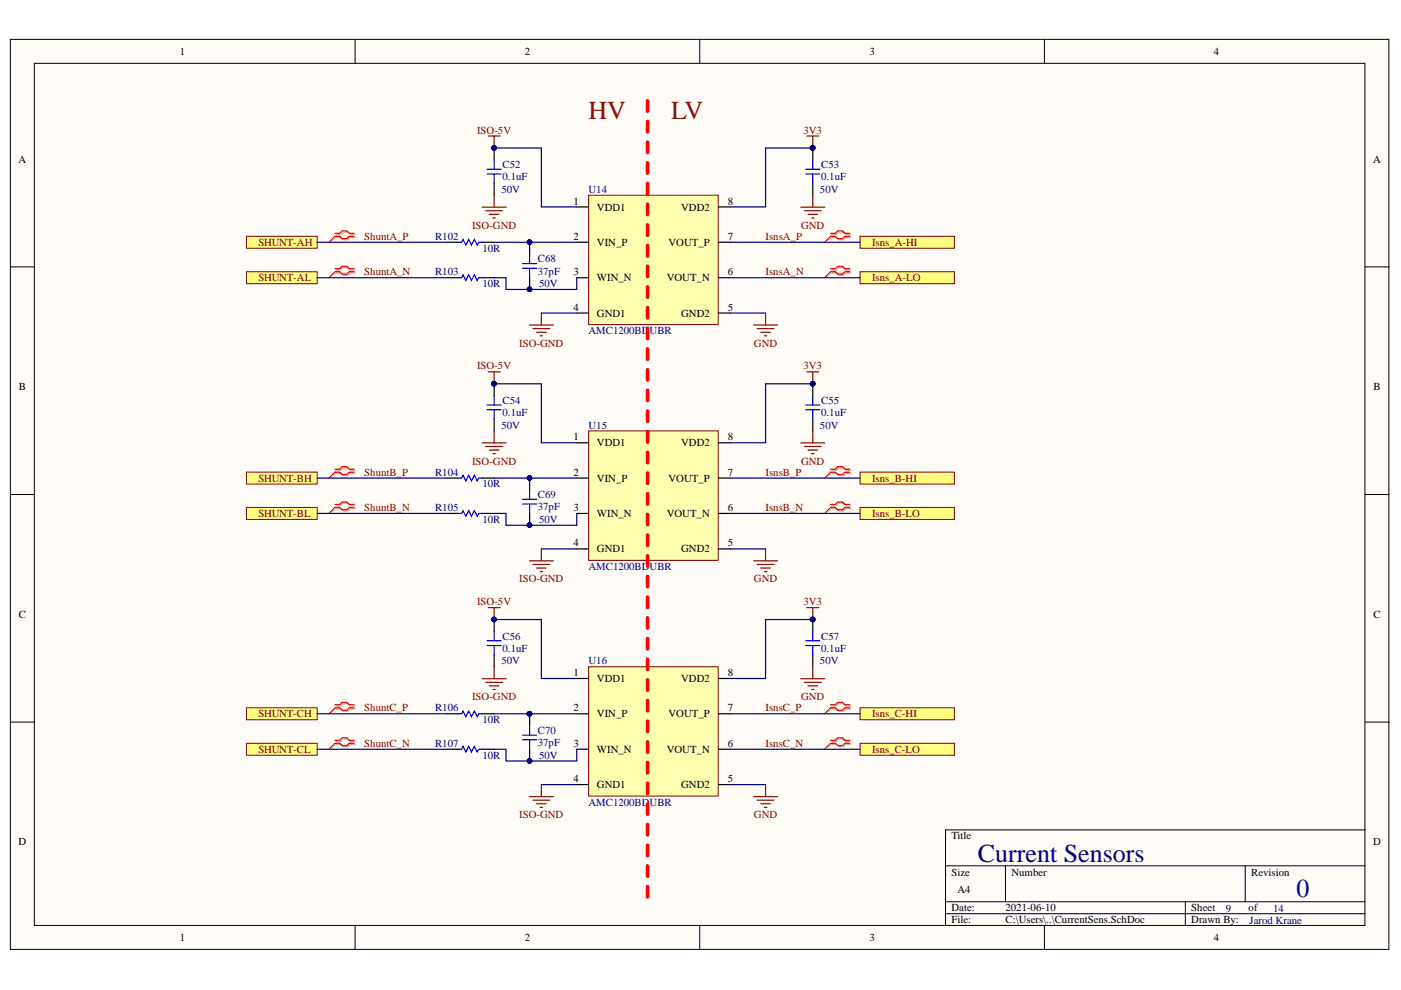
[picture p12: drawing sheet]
<svg xmlns="http://www.w3.org/2000/svg" width="297mm" height="210mm" viewBox="0 0 297 210" stroke-linecap="round" stroke-linejoin="round" font-family="sans-serif">
<defs><g id="words">
<g font-size="5.5" fill="#980000">
<text x="124.8" y="25.2">HV</text>
<text x="142.3" y="25.2">LV</text>
</g>
<g font-size="5.5" fill="#000080">
<text x="207.3" y="182.7">Current Sensors</text>
<text x="274.9" y="190.1">0</text>
</g>
<g font-size="2.3">
<text x="38.2" y="11.7">1</text>
<text x="111.2" y="11.7">2</text>
<text x="184.3" y="11.7">3</text>
<text x="257.4" y="11.7">4</text>
<text x="3.9" y="34.5">A</text>
<text x="291.1" y="34.5">A</text>
<text x="121.6" y="43.4">1</text>
<text x="126.6" y="44.7">VDD1</text>
<text x="144.4" y="44.7">VDD2</text>
<text x="154.3" y="43.4">8</text>
<text x="121.6" y="50.9">2</text>
<text x="126.6" y="52.1">VIN_P</text>
<text x="141.7" y="52.1">VOUT_P</text>
<text x="154.3" y="50.9">7</text>
<text x="121.6" y="58.4">3</text>
<text x="126.6" y="59.7">WIN_N</text>
<text x="141.4" y="59.7">VOUT_N</text>
<text x="154.3" y="58.4">6</text>
<text x="121.6" y="65.9">4</text>
<text x="154.3" y="65.9">5</text>
<text x="126.6" y="67.1">GND1</text>
<text x="144.4" y="67.1">GND2</text>
<text x="4" y="82.8">B</text>
<text x="291.2" y="82.8">B</text>
<text x="121.6" y="93.4">1</text>
<text x="126.6" y="94.7">VDD1</text>
<text x="144.4" y="94.7">VDD2</text>
<text x="154.3" y="93.4">8</text>
<text x="121.6" y="100.9">2</text>
<text x="154.3" y="100.9">7</text>
<text x="126.6" y="102.1">VIN_P</text>
<text x="141.7" y="102.1">VOUT_P</text>
<text x="121.6" y="108.4">3</text>
<text x="126.6" y="109.7">WIN_N</text>
<text x="141.4" y="109.7">VOUT_N</text>
<text x="154.3" y="108.4">6</text>
<text x="121.6" y="115.9">4</text>
<text x="126.6" y="117.1">GND1</text>
<text x="144.4" y="117.1">GND2</text>
<text x="154.3" y="115.9">5</text>
<text x="4" y="131">C</text>
<text x="291.2" y="131">C</text>
<text x="121.6" y="143.4">1</text>
<text x="154.3" y="143.4">8</text>
<text x="126.6" y="144.6">VDD1</text>
<text x="144.4" y="144.6">VDD2</text>
<text x="121.6" y="150.9">2</text>
<text x="126.6" y="152.1">VIN_P</text>
<text x="141.7" y="152.1">VOUT_P</text>
<text x="154.3" y="150.9">7</text>
<text x="121.6" y="158.4">3</text>
<text x="126.6" y="159.6">WIN_N</text>
<text x="141.4" y="159.6">VOUT_N</text>
<text x="154.3" y="158.4">6</text>
<text x="121.6" y="165.9">4</text>
<text x="126.6" y="167.1">GND1</text>
<text x="144.4" y="167.1">GND2</text>
<text x="154.3" y="165.9">5</text>
<text x="3.9" y="179.2">D</text>
<text x="201.7" y="178">Title</text>
<text x="291.1" y="179.2">D</text>
<text x="201.7" y="185.6">Size</text>
<text x="214.5" y="185.6">Number</text>
<text x="265.3" y="185.6">Revision</text>
<text x="203" y="189.4">A4</text>
<text x="201.7" y="193.2">Date:</text>
<text x="201.7" y="195.8">File:</text>
<text x="213.2" y="193.2">2021-06-10</text>
<text x="213.2" y="195.8">C:\Users\..\CurrentSens.SchDoc</text>
<text x="252.6" y="193.2">Sheet</text>
<text x="252.6" y="195.8">Drawn By:</text>
<text x="264.7" y="193.2">of</text>
<text x="38.2" y="199.6">1</text>
<text x="111.2" y="199.6">2</text>
<text x="184.3" y="199.6">3</text>
<text x="257.4" y="199.6">4</text>
</g>
<g font-size="2.3" fill="#800000">
<text x="101.1" y="28.4">ISO-5V</text>
<text x="170.3" y="28.4">3V3</text>
<text x="54.8" y="52.1">SHUNT-AH</text>
<text x="77.2" y="50.9">ShuntA_P</text>
<text x="100.1" y="48.5">ISO-GND</text>
<text x="162.3" y="50.9">IsnsA_P</text>
<text x="169.8" y="48.5">GND</text>
<text x="184.9" y="52.1">Isns_A-HI</text>
<text x="54.8" y="59.7">SHUNT-AL</text>
<text x="77.2" y="58.4">ShuntA_N</text>
<text x="162.3" y="58.4">IsnsA_N</text>
<text x="184.9" y="59.7">Isns_A-LO</text>
<text x="110.1" y="73.5">ISO-GND</text>
<text x="159.8" y="73.5">GND</text>
<text x="101.1" y="78.3">ISO-5V</text>
<text x="170.3" y="78.3">3V3</text>
<text x="77.2" y="100.9">ShuntB_P</text>
<text x="100.1" y="98.5">ISO-GND</text>
<text x="162.3" y="100.9">IsnsB_P</text>
<text x="169.8" y="98.5">GND</text>
<text x="54.8" y="102.1">SHUNT-BH</text>
<text x="184.9" y="102.1">Isns_B-HI</text>
<text x="54.8" y="109.7">SHUNT-BL</text>
<text x="77.2" y="108.4">ShuntB_N</text>
<text x="162.3" y="108.4">IsnsB_N</text>
<text x="184.9" y="109.7">Isns_B-LO</text>
<text x="110.1" y="123.5">ISO-GND</text>
<text x="159.8" y="123.5">GND</text>
<text x="101.1" y="128.3">ISO-5V</text>
<text x="170.3" y="128.3">3V3</text>
<text x="100.1" y="148.5">ISO-GND</text>
<text x="169.8" y="148.5">GND</text>
<text x="54.8" y="152.1">SHUNT-CH</text>
<text x="77.2" y="150.9">ShuntC_P</text>
<text x="162.3" y="150.9">IsnsC_P</text>
<text x="184.9" y="152.1">Isns_C-HI</text>
<text x="54.8" y="159.6">SHUNT-CL</text>
<text x="77.2" y="158.4">ShuntC_N</text>
<text x="162.3" y="158.4">IsnsC_N</text>
<text x="184.9" y="159.6">Isns_C-LO</text>
<text x="110.1" y="173.5">ISO-GND</text>
<text x="159.8" y="173.5">GND</text>
</g>
<g font-size="2.3" fill="#000080">
<text x="106.6" y="35.7">C52</text>
<text x="174.1" y="35.7">C53</text>
<text x="106.3" y="40.9">50V</text>
<text x="106.6" y="38.2">0.1uF</text>
<text x="124.8" y="40.9">U14</text>
<text x="173.8" y="40.9">50V</text>
<text x="174.1" y="38.2">0.1uF</text>
<text x="92.3" y="50.9">R102</text>
<text x="102.3" y="53.4">10R</text>
<text x="92.3" y="58.4">R103</text>
<text x="114" y="55.6">C68</text>
<text x="114" y="58.2">37pF</text>
<text x="102.3" y="60.9">10R</text>
<text x="114.3" y="60.9">50V</text>
<text x="124.8" y="70.9">AMC1200BDUBR</text>
<text x="106.6" y="85.6">C54</text>
<text x="106.6" y="88.2">0.1uF</text>
<text x="174.1" y="85.6">C55</text>
<text x="174.1" y="88.2">0.1uF</text>
<text x="106.3" y="90.9">50V</text>
<text x="124.8" y="90.9">U15</text>
<text x="173.8" y="90.9">50V</text>
<text x="92.3" y="100.9">R104</text>
<text x="102.3" y="103.4">10R</text>
<text x="114" y="105.6">C69</text>
<text x="92.3" y="108.4">R105</text>
<text x="102.3" y="110.9">10R</text>
<text x="114" y="108.2">37pF</text>
<text x="114.3" y="110.9">50V</text>
<text x="124.8" y="120.9">AMC1200BDUBR</text>
<text x="106.6" y="135.6">C56</text>
<text x="174.1" y="135.6">C57</text>
<text x="106.3" y="140.9">50V</text>
<text x="106.6" y="138.2">0.1uF</text>
<text x="124.8" y="140.9">U16</text>
<text x="173.8" y="140.9">50V</text>
<text x="174.1" y="138.2">0.1uF</text>
<text x="92.3" y="150.9">R106</text>
<text x="102.3" y="153.3">10R</text>
<text x="114" y="155.6">C70</text>
<text x="92.3" y="158.4">R107</text>
<text x="102.3" y="160.9">10R</text>
<text x="114" y="158.2">37pF</text>
<text x="114.3" y="160.9">50V</text>
<text x="124.8" y="170.9">AMC1200BDUBR</text>
<text x="259.9" y="193.4">9</text>
<text x="264.9" y="195.9">Jarod Krane</text>
<text x="269.9" y="193.4">14</text>
</g>
</g></defs>
<g fill="#fffcf8" stroke="#000" stroke-width=".21">
<path d="M2.2 8.3h292.3v193h-292.3z"/>
<path d="M7.3 13.4h282.1v182.8h-282.1z"/>
</g>
<g fill="none" stroke="#000" stroke-width=".21">
<path d="M75.3 8.3v5.1M148.4 8.3v5.1M221.4 8.3v5.1M2.2 56.6h5.1M289.4 56.6h5.1M2.2 104.8h5.1M289.4 104.8h5.1M2.2 153.1h5.1M289.4 153.1h5.1M289.4 176h-88.9v20.3M75.3 196.3v5M148.4 196.3v5"/>
<path d="M200.5 183.6h88.9M200.5 191.2h88.9M200.5 193.7h88.9M213.2 183.6v7.6M221.4 196.3v5M251.3 191.2v5.1M264 183.6v7.6"/>
</g>
<path d="M124.8 41.4h27.5v27.4h-27.5z" fill="#ffffb0" stroke="#800000" stroke-width=".21"/>
<path d="M104.8 31.4v2.5M104.8 38.9v2.5M172.3 31.4v2.5M172.3 38.9v2.5M122.3 43.9h2.5M122.3 51.4h2.5M122.3 58.9h2.5M152.3 43.9h2.5M152.3 51.4h2.5M152.3 58.9h2.5M122.3 66.4h2.5M152.3 66.4h2.5" fill="none" stroke="#000" stroke-width=".25"/>
<g fill="none" stroke="#800000" stroke-width=".25">
<path d="M103.5 28.8h2.5M104.8 28.8v2.6M102.2 43.9h5.1M103 44.7h3.5M103.7 45.4h2.1M104.5 46.2h.5M104.8 41.4v2.5M169.8 43.9h5.1M170.6 44.7h3.5M171.3 45.4h2M172.1 46.2h.5M172.3 41.4v2.5"/>
<path d="M112.2 68.9h5.1M113 69.7h3.6M113.8 70.4h2M114.5 71.2h.5M114.8 66.4v2.5M159.8 68.9h5.1M160.5 69.7h3.6M161.3 70.4h2M162.1 71.2h.5M162.3 66.4v2.5"/>
</g>
<g fill="#000080" stroke="#000080" stroke-width=".21">
<circle cx="104.7" cy="31.4" r=".48"/>
<circle cx="172.3" cy="31.4" r=".49"/>
</g>
<path d="M103.3 36.9h3M103.3 35.9h3M104.8 33.9v2M104.8 36.9v2M170.8 36.9h3M170.8 35.9h3M172.3 33.9v2M172.3 36.9v2" fill="none" stroke="#00f" stroke-width=".25"/>
<g fill="#ffff80" stroke="#800000" stroke-width=".21">
<path d="M182.3 50.1h20v2.5h-20z" fill-rule="evenodd"/>
<path d="M182.3 57.6h20v2.6h-20z" fill-rule="evenodd"/>
</g>
<path d="M124.8 91.4h27.5v27.4h-27.5z" fill="#ffffb0" stroke="#800000" stroke-width=".21"/>
<path d="M104.8 81.4v2.5M104.8 88.9v2.5M122.3 93.9h2.5M152.3 93.9h2.5M172.3 81.4v2.5M172.3 88.9v2.5M122.3 101.4h2.5M122.3 108.9h2.5M122.3 116.4h2.5M152.3 101.4h2.5M152.3 108.9h2.5M152.3 116.4h2.5" fill="none" stroke="#000" stroke-width=".25"/>
<g fill="none" stroke="#800000" stroke-width=".25">
<path d="M103.5 78.8h2.5M104.8 78.8v2.6M102.2 93.9h5.1M103 94.7h3.5M103.7 95.4h2.1M104.5 96.2h.5M104.8 91.4v2.5M169.8 93.9h5.1M170.6 94.7h3.5M171.3 95.4h2M172.1 96.2h.5M172.3 91.4v2.5"/>
<path d="M112.2 118.9h5.1M113 119.7h3.6M114.8 116.4v2.5M159.8 118.9h5.1M160.5 119.7h3.6M162.3 116.4v2.5M113.8 120.4h2M114.5 121.2h.5M161.3 120.4h2M162.1 121.2h.5"/>
</g>
<g fill="#000080" stroke="#000080" stroke-width=".21">
<circle cx="104.7" cy="81.4" r=".48"/>
<circle cx="172.3" cy="81.4" r=".49"/>
</g>
<path d="M103.3 86.9h3M103.3 85.9h3M104.8 83.9v2M104.8 86.9v2M170.8 86.9h3M170.8 85.9h3M172.3 83.9v2M172.3 86.9v2" fill="none" stroke="#00f" stroke-width=".25"/>
<g fill="#ffff80" stroke="#800000" stroke-width=".21">
<path d="M182.3 100.1h20v2.5h-20z" fill-rule="evenodd"/>
<path d="M182.3 107.6h20v2.5h-20z" fill-rule="evenodd"/>
</g>
<path d="M124.8 141.4h27.5v27.4h-27.5z" fill="#ffffb0" stroke="#800000" stroke-width=".21"/>
<path d="M104.8 131.4v2.5M104.8 138.9v2.5M172.3 131.4v2.5M172.3 138.9v2.5M122.3 143.9h2.5M122.3 151.3h2.5M122.3 158.9h2.5M152.3 143.9h2.5M152.3 151.3h2.5M152.3 158.9h2.5M122.3 166.4h2.5M152.3 166.4h2.5" fill="none" stroke="#000" stroke-width=".25"/>
<g fill="none" stroke="#800000" stroke-width=".25">
<path d="M103.5 128.8h2.5M104.8 128.8v2.6M102.2 143.9h5.1M103 144.7h3.5M103.7 145.4h2.1M104.5 146.2h.5M104.8 141.4v2.5M169.8 143.9h5.1M170.6 144.7h3.5M171.3 145.4h2M172.1 146.2h.5M172.3 141.4v2.5"/>
<path d="M112.2 168.9h5.1M113 169.7h3.6M113.8 170.4h2M114.5 171.2h.5M114.8 166.4v2.5M159.8 168.9h5.1M160.5 169.7h3.6M161.3 170.4h2M162.1 171.2h.5M162.3 166.4v2.5"/>
</g>
<g fill="#000080" stroke="#000080" stroke-width=".21">
<circle cx="104.7" cy="131.3" r=".48"/>
<circle cx="172.3" cy="131.3" r=".49"/>
</g>
<path d="M103.3 136.9h3M103.3 135.9h3M104.8 133.9v2M104.8 136.9v2M170.8 136.9h3M170.8 135.9h3M172.3 133.9v2M172.3 136.9v2" fill="none" stroke="#00f" stroke-width=".25"/>
<g fill="#ffff80" stroke="#800000" stroke-width=".21">
<path d="M182.3 150.1h20v2.5h-20z" fill-rule="evenodd"/>
<path d="M182.3 157.6h20v2.5h-20z" fill-rule="evenodd"/>
<path d="M52.2 50.1h15v2.5h-15z" fill-rule="evenodd"/>
<path d="M52.2 57.6h15v2.6h-15z" fill-rule="evenodd"/>
<path d="M52.2 100.1h15v2.5h-15z" fill-rule="evenodd"/>
<path d="M52.2 107.6h15v2.5h-15z" fill-rule="evenodd"/>
<path d="M52.2 150.1h15v2.5h-15z" fill-rule="evenodd"/>
<path d="M52.2 157.6h15v2.5h-15z" fill-rule="evenodd"/>
</g>
<g fill="none" stroke="#d0a19e" stroke-width=".25">
<path d="M71.3 49.7h1l.5-.5h1l.5 .5h1M71.3 50.4h1l.5 .5h1l.5-.5h1M71.3 57.2h1l.5-.5h1l.5 .5h1M71.3 57.9h1l.5 .5h1l.5-.5h1M176.3 49.7h1.1l.5-.5h1l.5 .5h1M176.3 50.4h1.1l.5 .5h1l.5-.5h1M176.3 57.2h1.1l.5-.5h1l.5 .5h1M176.3 57.9h1.1l.5 .5h1l.5-.5h1M71.3 99.7h1l.5-.5h1l.5 .5h1M176.3 99.7h1.1l.5-.5h1l.5 .5h1M71.3 100.4h1l.5 .5h1l.5-.5h1M71.3 107.2h1l.5-.5h1l.5 .5h1"/>
<path d="M71.3 107.8h1l.5 .6h1l.5-.6h1M176.3 100.4h1.1l.5 .5h1l.5-.5h1M176.3 107.2h1.1l.5-.5h1l.5 .5h1M176.3 107.8h1.1l.5 .6h1l.5-.6h1M71.3 149.7h1l.5-.5h1l.5 .5h1M71.3 150.3h1l.5 .5h1l.5-.5h1M71.3 157.2h1l.5-.5h1l.5 .5h1M71.3 157.8h1l.5 .6h1l.5-.6h1M176.3 149.7h1.1l.5-.5h1l.5 .5h1M176.3 150.3h1.1l.5 .5h1l.5-.5h1M176.3 157.2h1.1l.5-.5h1l.5 .5h1M176.3 157.8h1.1l.5 .6h1l.5-.6h1"/>
</g>
<path d="M71.3 50.4l-1.6 1M71.3 57.9l-1.6 1M176.3 50.4l-1.5 1M176.3 57.9l-1.5 1M71.3 100.4l-1.6 1M71.3 107.8l-1.6 1.1M176.3 100.4l-1.5 1M176.3 107.8l-1.5 1.1M71.3 150.3l-1.6 1M71.3 157.8l-1.6 1.1M176.3 150.3l-1.5 1M176.3 157.8l-1.5 1.1" fill="none" stroke="#d0a19e" stroke-width=".21"/>
<g fill="none" stroke="#f00" stroke-width=".25">
<path d="M71 49.5h1l.5-.5h1.1l.5 .5h1M71 50.1h1l.5 .5h1.1l.5-.5h1M71 57h1l.5-.5h1.1l.5 .5h1M71 57.6h1l.5 .5h1.1l.5-.5h1M176.1 49.5h1l.5-.5h1l.5 .5h1.1M176.1 50.1h1l.5 .5h1l.5-.5h1.1M176.1 57h1l.5-.5h1l.5 .5h1.1M176.1 57.6h1l.5 .5h1l.5-.5h1.1M71 99.5h1l.5-.5h1.1l.5 .5h1M176.1 99.5h1l.5-.5h1l.5 .5h1.1M71 100.1h1l.5 .5h1.1l.5-.5h1M71 107h1l.5-.6h1.1l.5 .6h1"/>
<path d="M71 107.6h1l.5 .5h1.1l.5-.5h1M176.1 100.1h1l.5 .5h1l.5-.5h1.1M176.1 107h1l.5-.6h1l.5 .6h1.1M176.1 107.6h1l.5 .5h1l.5-.5h1.1M71 149.4h1l.5-.5h1.1l.5 .5h1M71 150.1h1l.5 .5h1.1l.5-.5h1M71 157h1l.5-.6h1.1l.5 .6h1M71 157.6h1l.5 .5h1.1l.5-.5h1M176.1 149.4h1l.5-.5h1l.5 .5h1.1M176.1 150.1h1l.5 .5h1l.5-.5h1.1M176.1 157h1l.5-.6h1l.5 .6h1.1M176.1 157.6h1l.5 .5h1l.5-.5h1.1"/>
</g>
<path d="M71 50.1l-1.3 1.3M71 57.6l-1.3 1.3M176.1 50.1l-1.3 1.3M176.1 57.6l-1.3 1.3M71 100.1l-1.3 1.3M71 107.6l-1.3 1.3M176.1 100.1l-1.3 1.3M176.1 107.6l-1.3 1.3M71 150.1l-1.3 1.2M71 157.6l-1.3 1.3M176.1 150.1l-1.3 1.2M176.1 157.6l-1.3 1.3" fill="none" stroke="#f00" stroke-width=".21"/>
<path d="M171.1 28.8h2.5M172.3 28.8v2.6M171.1 78.8h2.5M172.3 78.8v2.6M171.1 128.8h2.5M172.3 128.8v2.6" fill="none" stroke="#800000" stroke-width=".25"/>
<g fill="#000080" stroke="#000080" stroke-width=".21">
<circle cx="172.3" cy="31.4" r=".49"/>
<circle cx="172.3" cy="81.4" r=".49"/>
<circle cx="172.3" cy="131.3" r=".49"/>
<circle cx="112.3" cy="161.3" r=".48"/>
<circle cx="112.3" cy="151.3" r=".48"/>
<circle cx="112.3" cy="111.3" r=".48"/>
<circle cx="112.3" cy="101.3" r=".48"/>
<circle cx="112.3" cy="61.3" r=".48"/>
<circle cx="112.3" cy="51.3" r=".48"/>
<circle cx="104.7" cy="31.4" r=".48"/>
<circle cx="104.7" cy="81.4" r=".48"/>
<circle cx="104.7" cy="131.3" r=".48"/>
</g>
<g fill="none" stroke="#000" stroke-width=".25">
<path d="M94.8 58.9h2.5M94.8 51.4h2.5M102.3 58.9h2.5M102.3 51.4h2.5M112.3 51.4v2.5M112.3 58.9v2.5M94.8 108.9h2.5M94.8 101.4h2.5M102.3 108.9h2.5M102.3 101.4h2.5M112.3 101.4v2.5M112.3 108.9v2.5"/>
<path d="M94.8 158.9h2.5M94.8 151.3h2.5M102.3 158.9h2.5M102.3 151.3h2.5M112.3 151.3v2.6M112.3 158.9v2.5"/>
</g>
<g fill="none" stroke="#00f" stroke-width=".25">
<path d="M97.3 58.9h.6l.3-.6 .6 1.2 .6-1.2 .6 1.2 .6-1.2 .6 1.2 .3-.6h.9M97.3 51.4h.6l.3-.6 .6 1.2 .6-1.2 .6 1.2 .6-1.2 .6 1.2 .3-.6h.9M110.8 56.9h3M110.8 55.9h3M112.3 53.9v2M112.3 56.9v2M97.3 108.9h.6l.3-.6 .6 1.2 .6-1.2 .6 1.2 .6-1.2 .6 1.2 .3-.6h.9M97.3 101.4h.6l.3-.6 .6 1.2 .6-1.2 .6 1.2 .6-1.2 .6 1.2 .3-.6h.9M110.8 106.9h3M110.8 105.9h3M112.3 103.9v2M112.3 106.9v2"/>
<path d="M97.3 158.9h.6l.3-.6 .6 1.1 .6-1.1 .6 1.1 .6-1.1 .6 1.1 .3-.5h.9M97.3 151.3h.6l.3-.5 .6 1.2 .6-1.2 .6 1.2 .6-1.2 .6 1.2 .3-.7h.9M110.8 156.9h3M110.8 155.9h3M112.3 153.9v2M112.3 156.9v2"/>
</g>
<path d="M137.3 21.4v169.9" fill="none" stroke="#f00" stroke-width=".76" stroke-dasharray="2.2 2.2"/>
<g fill="none" stroke="#000080" stroke-width=".25">
<path d="M104.8 31.4h10v12.5h7.5M172.3 31.4h-10v12.5h-7.5M67.2 51.4h27.6M67.2 58.9h27.6M104.8 51.4h17.5M104.8 58.9h2.5v2.5h15v-2.5M154.8 51.4h27.5M154.8 58.9h27.5M114.8 66.4h7.5M154.8 66.4h7.5M104.8 81.4h10v12.5h7.5M172.3 81.4h-10v12.5h-7.5"/>
<path d="M67.2 101.4h27.6M67.2 108.9h27.6M104.8 101.4h17.5M104.8 108.9h2.5v2.5h15v-2.5M114.8 116.4h7.5M154.8 116.4h7.5M154.8 101.4h27.5M154.8 108.9h27.5M104.8 131.4h10v12.5h7.5M172.3 131.4h-10v12.5h-7.5M67.2 151.3h27.6M67.2 158.9h27.6"/>
<path d="M104.8 158.9h2.5v2.5h15v-2.5M104.8 151.3h17.5M154.8 151.3h27.5M154.8 158.9h27.5M114.8 166.4h7.5M154.8 166.4h7.5"/>
</g>
<use href="#words"/>
</svg>
